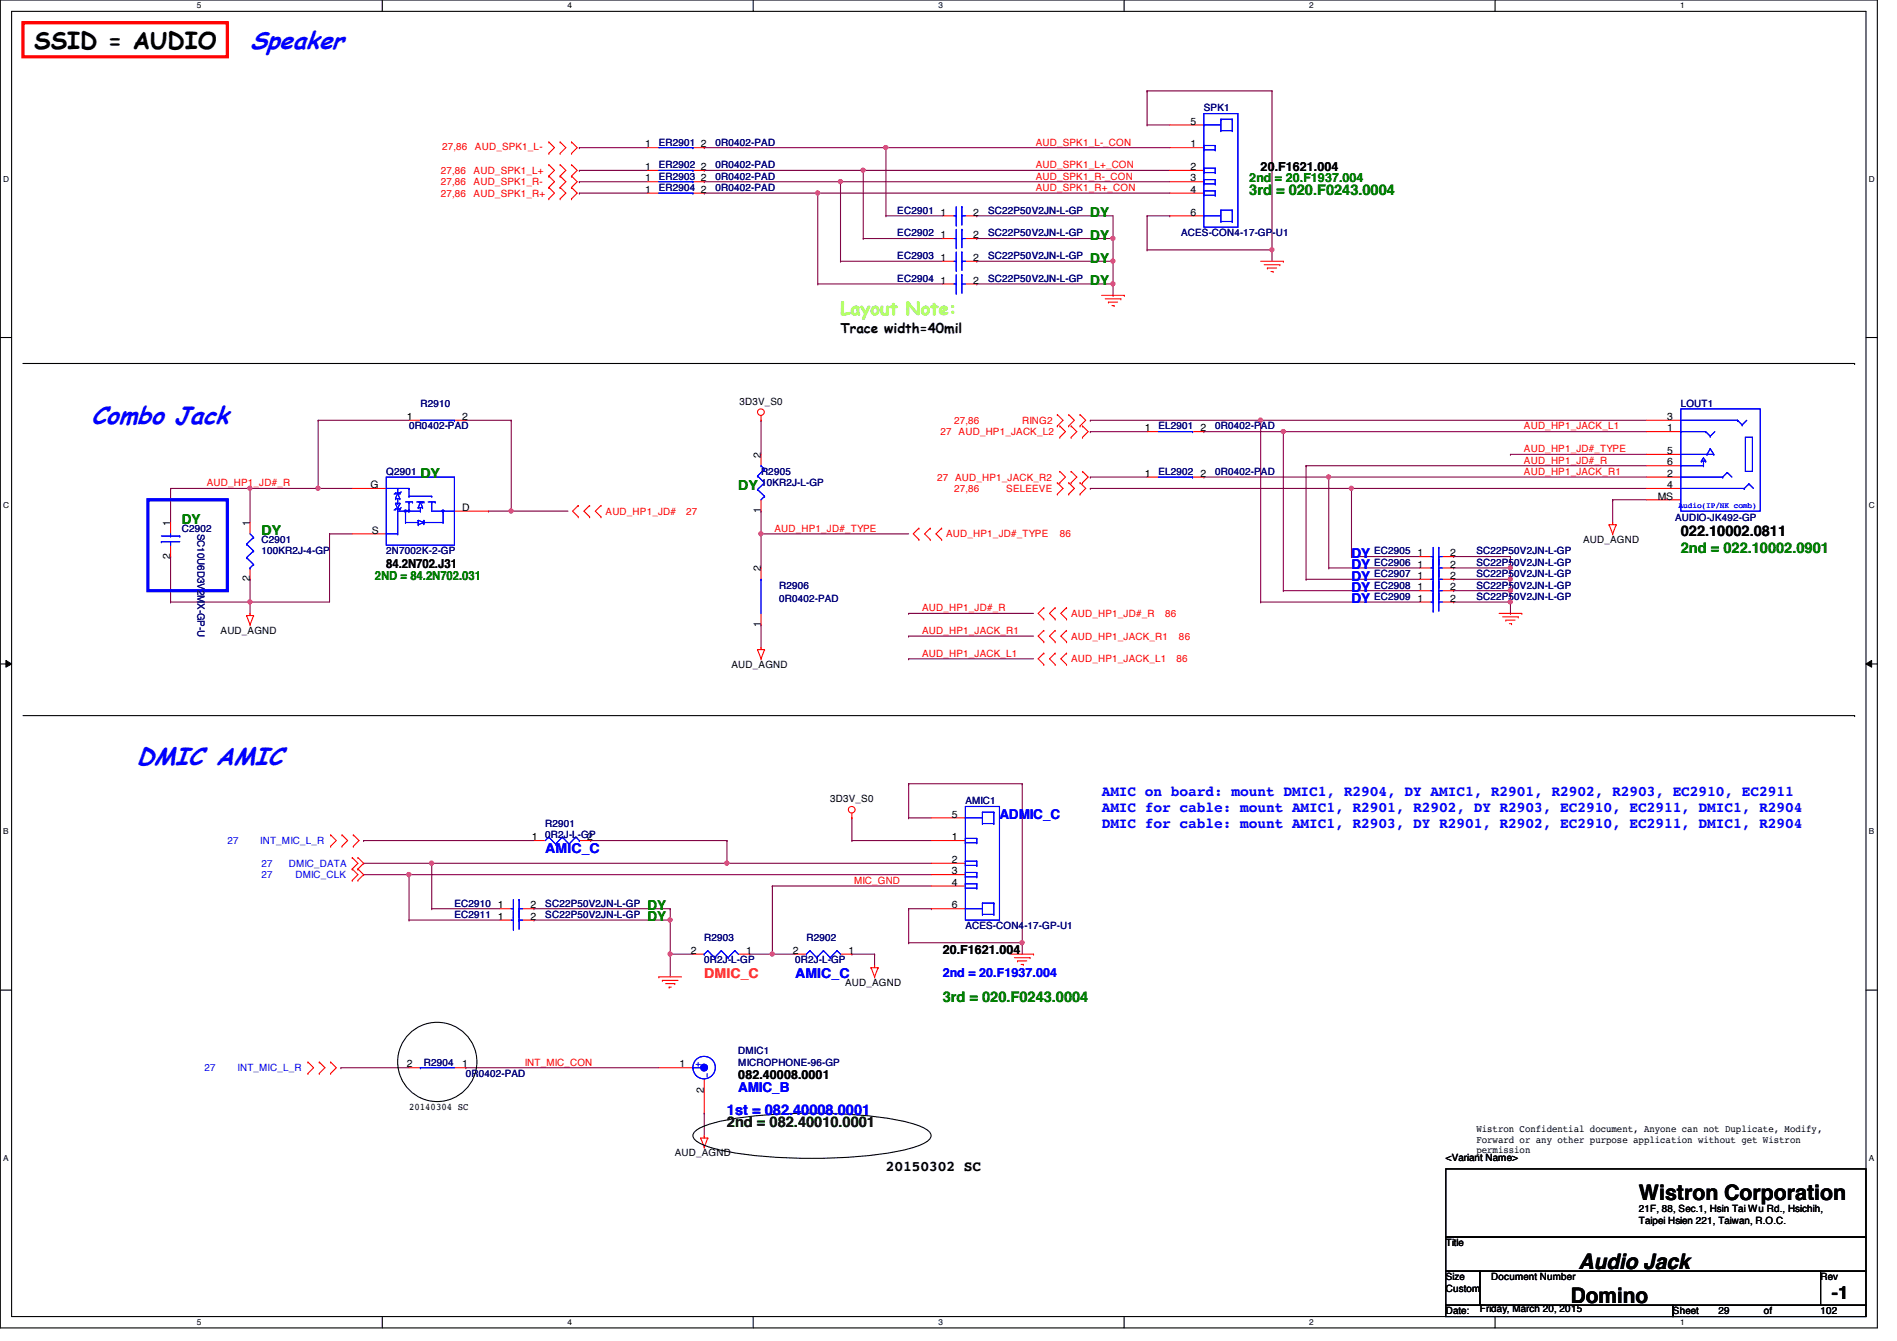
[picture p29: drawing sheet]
<svg xmlns="http://www.w3.org/2000/svg" width="297mm" height="210mm" viewBox="0 0 297 210" stroke-linecap="round" stroke-linejoin="round" font-family="sans-serif">
<defs><g id="words">
<g font-size="3.9" fill="#00f">
<text x="39.2" y="7.7">Speaker</text>
<text x="14.3" y="66.3">Combo Jack</text>
<text x="21.4" y="119.7">DMIC AMIC</text>
</g>
<text font-size="3.7" x="5.4" y="7.7">SSID = AUDIO</text>
<g font-size="3.3">
<text x="256.6" y="187.9">Wistron Corporation</text>
<text x="246" y="203.9">Domino</text>
<text x="247.2" y="198.6">Audio Jack</text>
</g>
<text font-size="2.8" fill="#80ff00" x="131.6" y="49.4">Layout Note:</text>
<text font-size="2.8" x="286.8" y="203.4">-1</text>
<g font-size="2.3" fill="#008000">
<text x="195.6" y="30.6">3rd = 020.F0243.0004</text>
<text x="263.2" y="86.6">2nd = 022.10002.0901</text>
<text x="147.6" y="156.8">3rd = 020.F0243.0004</text>
</g>
<g font-size="2.3">
<text x="263.2" y="83.9">022.10002.0811</text>
<text x="138.7" y="183.2">20150302 SC</text>
</g>
<g font-size="2.3" fill="#00f">
<text x="172.5" y="124.5">AMIC on board: mount DMIC1, R2904, DY AMIC1, R2901, R2902, R2903, EC2910, EC2911</text>
<text x="172.5" y="127.1">AMIC for cable: mount AMIC1, R2901, R2902, DY R2903, EC2910, EC2911, DMIC1, R2904</text>
<text x="172.5" y="129.6">DMIC for cable: mount AMIC1, R2903, DY R2901, R2902, EC2910, EC2911, DMIC1, R2904</text>
<text x="113.8" y="174.6">1st = 082.40008.0001</text>
</g>
<text font-size="2.3" fill="#004000" x="113.8" y="176.4">2nd = 082.40010.0001</text>
<g font-size="2.1" fill="#008000">
<text x="170.7" y="34">DY</text>
<text x="170.7" y="37.5">DY</text>
<text x="170.7" y="41.1">DY</text>
<text x="170.7" y="44.7">DY</text>
<text x="65.8" y="74.9">DY</text>
<text x="115.6" y="76.7">DY</text>
<text x="28.5" y="82">DY</text>
<text x="40.9" y="83.8">DY</text>
<text x="101.4" y="142.5">DY</text>
<text x="101.4" y="144.2">DY</text>
</g>
<text font-size="2.1" x="131.6" y="52.1">Trace width=40mil</text>
<g font-size="2.1" fill="#00f">
<text x="211.6" y="87.3">DY</text>
<text x="211.6" y="89.1">DY</text>
<text x="211.6" y="92.7">DY</text>
<text x="211.6" y="90.9">DY</text>
<text x="211.6" y="94.4">DY</text>
<text x="156.5" y="128.2">ADMIC_C</text>
<text x="85.4" y="133.6">AMIC_C</text>
<text x="124.5" y="153.1">AMIC_C</text>
<text x="115.6" y="170.9">AMIC_B</text>
</g>
<text font-size="2.1" fill="#ff8000" x="110.3" y="153.1">DMIC_C</text>
<g font-size="1.9" fill="#008000">
<text x="195.6" y="28.5">2nd = 20.F1937.004</text>
<text x="58.7" y="90.7">2ND = 84.2N702.031</text>
</g>
<g font-size="1.9">
<text x="197.4" y="26.7">20.F1621.004</text>
<text x="60.5" y="88.9">84.2N702.J31</text>
<text x="147.6" y="149.4">20.F1621.004</text>
<text x="115.6" y="169">082.40008.0001</text>
</g>
<text font-size="1.9" fill="#00f" x="147.6" y="153">2nd = 20.F1937.004</text>
<g font-size="1.6" fill="#000080">
<text x="188.5" y="17.4">SPK1</text>
<text x="103.2" y="22.8">ER2901</text>
<text x="112.1" y="22.8">0R0402-PAD</text>
<text x="103.2" y="29.9">ER2904</text>
<text x="103.2" y="26.3">ER2902</text>
<text x="103.2" y="28.1">ER2903</text>
<text x="112.1" y="29.9">0R0402-PAD</text>
<text x="112.1" y="26.3">0R0402-PAD</text>
<text x="112.1" y="28.1">0R0402-PAD</text>
<text x="140.5" y="33.4">EC2901</text>
<text x="154.7" y="33.4">SC22P50V2JN-L-GP</text>
<text x="140.5" y="37">EC2902</text>
<text x="140.5" y="40.6">EC2903</text>
<text x="154.7" y="37">SC22P50V2JN-L-GP</text>
<text x="154.7" y="40.6">SC22P50V2JN-L-GP</text>
<text x="185" y="37">ACES-CON4-17-GP-U1</text>
<text x="140.5" y="44.1">EC2904</text>
<text x="154.7" y="44.1">SC22P50V2JN-L-GP</text>
<text x="65.8" y="63.7">R2910</text>
<text x="263.2" y="63.7">LOUT1</text>
<text x="64" y="67.2">0R0402-PAD</text>
<text x="181.4" y="67.2">EL2901</text>
<text x="190.3" y="67.2">0R0402-PAD</text>
<text x="60.5" y="74.3">Q2901</text>
<text x="119.2" y="76.1">10KR2J-L-GP</text>
<text x="119.2" y="74.3">R2905</text>
<text x="181.4" y="74.3">EL2902</text>
<text x="190.3" y="74.3">0R0402-PAD</text>
<text x="28.5" y="83.2">C2902</text>
<text x="30.9" y="83.6" transform="rotate(90 30.9 83.6)">SC10U6D3V2MX-GP-U</text>
<text x="262.3" y="81.6">AUDIO-JK492-GP</text>
<text x="40.9" y="85">C2901</text>
<text x="40.9" y="86.8">100KR2J-4-GP</text>
<text x="60.5" y="86.8">2N7002K-2-GP</text>
<text x="215.2" y="86.8">EC2905</text>
<text x="215.2" y="88.6">EC2906</text>
<text x="231.2" y="86.8">SC22P50V2JN-L-GP</text>
<text x="231.2" y="88.6">SC22P50V2JN-L-GP</text>
<text x="122" y="94.2">0R0402-PAD</text>
<text x="122" y="92.1">R2906</text>
<text x="215.2" y="92.1">EC2908</text>
<text x="215.2" y="90.3">EC2907</text>
<text x="215.2" y="93.9">EC2909</text>
<text x="231.2" y="92.1">SC22P50V2JN-L-GP</text>
<text x="231.2" y="90.3">SC22P50V2JN-L-GP</text>
<text x="231.2" y="93.9">SC22P50V2JN-L-GP</text>
<text x="151.2" y="125.9">AMIC1</text>
<text x="85.4" y="131.2">0R2J-L-GP</text>
<text x="85.4" y="129.5">R2901</text>
<text x="71.2" y="141.9">EC2910</text>
<text x="71.2" y="143.7">EC2911</text>
<text x="85.4" y="141.9">SC22P50V2JN-L-GP</text>
<text x="85.4" y="143.7">SC22P50V2JN-L-GP</text>
<text x="110.3" y="147.2">R2903</text>
<text x="126.3" y="147.2">R2902</text>
<text x="151.2" y="145.5">ACES-CON4-17-GP-U1</text>
<text x="110.3" y="150.8">0R2J-L-GP</text>
<text x="124.5" y="150.8">0R2J-L-GP</text>
<text x="66.4" y="166.8">R2904</text>
<text x="115.6" y="166.8">MICROPHONE-96-GP</text>
<text x="115.6" y="165">DMIC1</text>
<text x="72.9" y="168.6">0R0402-PAD</text>
</g>
<g font-size="1.6" fill="#f00">
<text x="69.2" y="23.5">27,86</text>
<text x="74.4" y="23.5">AUD_SPK1_L-</text>
<text x="162.2" y="22.8">AUD_SPK1_L-_CON</text>
<text x="69" y="27.2">27,86</text>
<text x="69" y="29">27,86</text>
<text x="74.2" y="27.2">AUD_SPK1_L+</text>
<text x="74.2" y="29">AUD_SPK1_R-</text>
<text x="162.2" y="26.3">AUD_SPK1_L+_CON</text>
<text x="162.2" y="28.1">AUD_SPK1_R-_CON</text>
<text x="162.2" y="29.9">AUD_SPK1_R+_CON</text>
<text x="69" y="30.8">27,86</text>
<text x="74.2" y="30.8">AUD_SPK1_R+</text>
<text x="147.3" y="68.1">27 AUD_HP1_JACK_L2</text>
<text x="149.4" y="66.3">27,86</text>
<text x="160.1" y="66.3">RING2</text>
<text x="238.6" y="67.2">AUD_HP1_JACK_L1</text>
<text x="238.6" y="70.8">AUD_HP1_JD#_TYPE</text>
<text x="32.4" y="76.1">AUD_HP1_JD#_R</text>
<text x="146.7" y="75.2">27 AUD_HP1_JACK_R2</text>
<text x="149.4" y="77">27,86</text>
<text x="157.6" y="77">SELEEVE</text>
<text x="238.6" y="72.6">AUD_HP1_JD#_R</text>
<text x="238.6" y="74.3">AUD_HP1_JACK_R1</text>
<text x="94.8" y="80.6">AUD_HP1_JD#</text>
<text x="107.4" y="80.6">27</text>
<text x="121.3" y="83.2">AUD_HP1_JD#_TYPE</text>
<text x="148.2" y="84.1">AUD_HP1_JD#_TYPE</text>
<text x="165.9" y="84.1">86</text>
<text x="144.4" y="95.7">AUD_HP1_JD#_R</text>
<text x="144.4" y="99.2">AUD_HP1_JACK_R1</text>
<text x="167.7" y="96.6">AUD_HP1_JD#_R</text>
<text x="167.7" y="100.1">AUD_HP1_JACK_R1</text>
<text x="182.5" y="96.6">86</text>
<text x="184.6" y="100.1">86</text>
<text x="144.4" y="102.8">AUD_HP1_JACK_L1</text>
<text x="167.7" y="103.7">AUD_HP1_JACK_L1</text>
<text x="184.2" y="103.7">86</text>
<text x="133.7" y="138.3">MIC_GND</text>
<text x="82.2" y="166.8">INT_MIC_CON</text>
</g>
<g font-size="1.6">
<text x="101" y="23.1">1</text>
<text x="109.7" y="23.1">2</text>
<text x="186.4" y="23.1">1</text>
<text x="186.4" y="19.5">5</text>
<text x="101" y="26.6">1</text>
<text x="101" y="28.4">1</text>
<text x="109.7" y="26.6">2</text>
<text x="109.7" y="28.4">2</text>
<text x="186.4" y="26.6">2</text>
<text x="186.4" y="28.4">3</text>
<text x="101" y="30.2">1</text>
<text x="109.7" y="30.2">2</text>
<text x="147.3" y="33.7">1</text>
<text x="152.4" y="33.7">2</text>
<text x="186.4" y="30.2">4</text>
<text x="186.4" y="33.7">6</text>
<text x="147.3" y="37.3">1</text>
<text x="147.3" y="40.9">1</text>
<text x="152.4" y="37.3">2</text>
<text x="152.4" y="40.9">2</text>
<text x="147.3" y="44.4">1</text>
<text x="152.4" y="44.4">2</text>
<text x="63.7" y="65.7">1</text>
<text x="72.4" y="65.7">2</text>
<text x="115.8" y="63.3">3D3V_S0</text>
<text x="261.1" y="65.7">3</text>
<text x="119.1" y="71.7" transform="rotate(-90 119.1 71.7)">2</text>
<text x="179.3" y="67.5">1</text>
<text x="188" y="67.5">2</text>
<text x="261.1" y="71.1">5</text>
<text x="261.1" y="67.5">1</text>
<text x="58" y="76.4">G</text>
<text x="179.3" y="74.6">1</text>
<text x="188" y="74.6">2</text>
<text x="261.1" y="74.6">2</text>
<text x="261.1" y="76.4">4</text>
<text x="261.1" y="72.9">6</text>
<text x="26.7" y="82.3" transform="rotate(-90 26.7 82.3)">1</text>
<text x="39.1" y="82.3" transform="rotate(-90 39.1 82.3)">1</text>
<text x="58.2" y="83.5">S</text>
<text x="72.4" y="80">D</text>
<text x="119.1" y="80.3" transform="rotate(-90 119.1 80.3)">1</text>
<text x="259.6" y="78.2">MS</text>
<text x="26.7" y="87.5" transform="rotate(-90 26.7 87.5)">2</text>
<text x="119.1" y="89.5" transform="rotate(-90 119.1 89.5)">2</text>
<text x="222" y="87.1">1</text>
<text x="222" y="88.9">1</text>
<text x="227.1" y="87.1">2</text>
<text x="227.1" y="88.9">2</text>
<text x="247.9" y="85">AUD_AGND</text>
<text x="39.1" y="91" transform="rotate(-90 39.1 91)">2</text>
<text x="222" y="92.4">1</text>
<text x="222" y="90.6">1</text>
<text x="222" y="94.2">1</text>
<text x="227.1" y="92.4">2</text>
<text x="227.1" y="90.6">2</text>
<text x="227.1" y="94.2">2</text>
<text x="34.5" y="99.2">AUD_AGND</text>
<text x="119.1" y="98.1" transform="rotate(-90 119.1 98.1)">1</text>
<text x="114.6" y="104.6">AUD_AGND</text>
<text x="130" y="125.6">3D3V_S0</text>
<text x="83.3" y="131.5">1</text>
<text x="91.9" y="131.5">2</text>
<text x="149.1" y="131.5">1</text>
<text x="149.1" y="128">5</text>
<text x="149.1" y="135.1">2</text>
<text x="149.1" y="136.9">3</text>
<text x="77.9" y="142.2">1</text>
<text x="77.9" y="144">1</text>
<text x="83.1" y="142.2">2</text>
<text x="83.1" y="144">2</text>
<text x="149.1" y="138.6">4</text>
<text x="149.1" y="142.2">6</text>
<text x="108.2" y="149.3">2</text>
<text x="116.8" y="149.3">1</text>
<text x="124.2" y="149.3">2</text>
<text x="132.8" y="149.3">1</text>
<text x="132.3" y="154.3">AUD_AGND</text>
<text x="63.7" y="167.1">2</text>
<text x="72.4" y="167.1">1</text>
<text x="106.4" y="167.1">1</text>
<text x="64" y="173.7">20140304 SC</text>
<text x="110.2" y="171" transform="rotate(-90 110.2 171)">2</text>
<text x="231.2" y="177.2">Wistron Confidential document, Anyone can not Duplicate, Modify,</text>
<text x="231.2" y="178.9">Forward or any other purpose application without get Wistron</text>
<text x="105.7" y="181">AUD_AGND</text>
<text x="226.4" y="181.7">&lt;Variant Name&gt;</text>
<text x="231.2" y="180.6">permission</text>
<text x="256.6" y="191.6">Taipei Hsien 221, Taiwan, R.O.C.</text>
<text x="256.6" y="189.7">21F, 88, Sec.1, Hsin Tai Wu Rd., Hsichih,</text>
<text x="226.4" y="195.1">Title</text>
<text x="226.4" y="200.4">Size</text>
<text x="226.4" y="202.2">Custom</text>
<text x="233.5" y="200.4">Document Number</text>
<text x="285.1" y="200.4">Rev</text>
<text x="226.4" y="205.7">Date:</text>
<text x="231.7" y="205.4">Friday, March 20, 2015</text>
<text x="262" y="205.7">Sheet</text>
<text x="269.1" y="205.7">29</text>
<text x="276.2" y="205.7">of</text>
<text x="285.1" y="205.7">102</text>
</g>
<g font-size="1.6" fill="#00f">
<text x="35.6" y="132.1">27</text>
<text x="40.8" y="132.1">INT_MIC_L_R</text>
<text x="40.9" y="135.7">27</text>
<text x="40.9" y="137.5">27</text>
<text x="45.2" y="135.7">DMIC_DATA</text>
<text x="46.3" y="137.5">DMIC_CLK</text>
<text x="32" y="167.7">27</text>
<text x="37.2" y="167.7">INT_MIC_L_R</text>
<text x="109.9" y="167" transform="rotate(-90 109.9 167)">+</text>
<text x="111.1" y="168.7" transform="rotate(-90 111.1 168.7)">-</text>
</g>
<g font-size="1.3">
<text x="30.8" y="1.3">5</text>
<text x="88.9" y="1.3">4</text>
<text x="146.9" y="1.3">3</text>
<text x="205" y="1.3">2</text>
<text x="263.1" y="1.3">1</text>
<text x=".5" y="28.4">D</text>
<text x="292.6" y="28.4">D</text>
<text x=".5" y="79.5">C</text>
<text x="292.6" y="79.5">C</text>
<text x=".5" y="130.6">B</text>
<text x="292.6" y="130.6">B</text>
<text x=".5" y="181.7">A</text>
<text x="292.6" y="181.7">A</text>
<text x="30.8" y="207.4">5</text>
<text x="88.9" y="207.4">4</text>
<text x="146.9" y="207.4">3</text>
<text x="205" y="207.4">2</text>
<text x="263.1" y="207.4">1</text>
</g>
<text font-size="1.2" fill="#00f" x="262.8" y="79.6">Audio(IP/NK comb)</text>
</g></defs>
<path d="M0 0h294v207.9h-294zM1.8 1.8h290.4v204.3h-290.4z" fill="none" stroke="#000" stroke-width=".17"/>
<g fill="#fff">
<path d="M30.8 .2h.7v1.4h-.7z"/>
<path d="M30.8 206.2h.7v1.4h-.7z"/>
</g>
<path d="M59.9 0v1.8M59.9 206.1v1.8" fill="none" stroke="#000" stroke-width=".17"/>
<g fill="#fff">
<path d="M88.9 .2h.6v1.4h-.6z"/>
<path d="M88.9 206.2h.6v1.4h-.6z"/>
</g>
<path d="M117.9 0v1.8M117.9 206.1v1.8" fill="none" stroke="#000" stroke-width=".17"/>
<g fill="#fff">
<path d="M146.9 .2h.7v1.4h-.7z"/>
<path d="M146.9 206.2h.7v1.4h-.7z"/>
</g>
<path d="M176 0v1.8M176 206.1v1.8" fill="none" stroke="#000" stroke-width=".17"/>
<g fill="#fff">
<path d="M205 .2h.7v1.4h-.7z"/>
<path d="M205 206.2h.7v1.4h-.7z"/>
</g>
<path d="M234.1 0v1.8M234.1 206.1v1.8" fill="none" stroke="#000" stroke-width=".17"/>
<g fill="#fff">
<path d="M263.1 .2h.7v1.4h-.7z"/>
<path d="M263.1 206.2h.7v1.4h-.7z"/>
<path d="M.5 27.3h.9v1.4h-.9z"/>
<path d="M292.6 27.3h.9v1.4h-.9z"/>
<path d="M.5 78.4h.9v1.4h-.9z"/>
<path d="M292.6 78.4h.9v1.4h-.9z"/>
</g>
<path d="M0 52.8h1.8M292.2 52.8h1.8" fill="none" stroke="#000" stroke-width=".17"/>
<g fill="#fff">
<path d="M.5 129.5h.8v1.4h-.8z"/>
<path d="M292.6 129.5h.9v1.4h-.9z"/>
</g>
<path d="M0 103.9h1.8M292.2 103.9h1.8" fill="none" stroke="#000" stroke-width=".17"/>
<path d="M.9 103.4l.9 .5-.9 .5zM292.2 103.9l.9-.5v1z" fill="#000"/>
<path d="M.9 103.4l.9 .5-.9 .5zM292.2 103.9l.9-.5v1z" fill="none" stroke="#000" stroke-width=".16"/>
<g fill="#fff">
<path d="M.5 180.5h.8v1.4h-.8z"/>
<path d="M292.6 180.5h.9v1.4h-.9z"/>
</g>
<path d="M0 155h1.8M292.2 155h1.8" fill="none" stroke="#000" stroke-width=".17"/>
<path d="M135.2 26.7h.1M135.2 26.7h48M199.2 39.1h.1M199.2 39.1v1.8" fill="none" stroke="#800040" stroke-width=".17"/>
<circle cx="135.1" cy="26.6" r=".32" fill="#f0f"/>
<circle cx="135.1" cy="26.6" r=".32" fill="none" stroke="#f0f" stroke-width=".17"/>
<path d="M138.7 23.1h.1M138.7 23.1h44.5" fill="none" stroke="#800040" stroke-width=".17"/>
<circle cx="138.7" cy="23.1" r=".32" fill="#f0f"/>
<circle cx="138.7" cy="23.1" r=".32" fill="none" stroke="#f0f" stroke-width=".17"/>
<path d="M131.6 28.4h.1M131.6 28.4h51.6" fill="none" stroke="#800040" stroke-width=".17"/>
<circle cx="131.6" cy="28.4" r=".32" fill="#f0f"/>
<circle cx="131.6" cy="28.4" r=".32" fill="none" stroke="#f0f" stroke-width=".17"/>
<path d="M179.6 33.8h.1M179.6 39.1h.1M179.6 33.8v5.3M179.6 39.1h19.6M170.7 74.7h.1M170.7 67.6h.1M170.7 74.7h8.9M170.7 67.6h8.9" fill="none" stroke="#800040" stroke-width=".17"/>
<circle cx="199.2" cy="39.1" r=".32" fill="#f0f"/>
<circle cx="199.2" cy="39.1" r=".32" fill="none" stroke="#f0f" stroke-width=".17"/>
<path d="M179.6 19.6h.1M179.6 14.2h.1M179.6 14.2v5.4M179.6 14.2h19.6M179.6 19.6h3.6M142.3 147.6h17.8M142.3 142.2h.1M142.3 147.6h.1M142.3 142.2v5.4" fill="none" stroke="#800040" stroke-width=".17"/>
<circle cx="160" cy="147.5" r=".32" fill="#f0f"/>
<circle cx="160" cy="147.5" r=".32" fill="none" stroke="#f0f" stroke-width=".17"/>
<g fill="none" stroke="#800040" stroke-width=".17">
<path d="M64 136.9h81.8M64 136.9h.1M120.9 138.7h24.9M120.9 138.7h.1M133.4 131.6h12.4M133.4 128h.1M133.4 131.6h.1M133.4 128v3.6M142.3 128h3.5M142.3 122.7h17.8M142.3 128h.1M142.3 122.7h.1"/>
<path d="M142.3 122.7v5.3M160.1 147.6h.1M160.1 147.6v1.8"/>
</g>
<circle cx="64" cy="136.9" r=".32" fill="#f0f"/>
<circle cx="64" cy="136.9" r=".32" fill="none" stroke="#f0f" stroke-width=".17"/>
<path d="M113.8 135.1h.1M113.8 135.1h32" fill="none" stroke="#800040" stroke-width=".17"/>
<circle cx="113.8" cy="135.1" r=".32" fill="#f0f"/>
<circle cx="113.8" cy="135.1" r=".32" fill="none" stroke="#f0f" stroke-width=".17"/>
<g fill="none" stroke="#800040" stroke-width=".17">
<path d="M199.2 14.2h.1M199.2 14.2v24.9M90.7 23.1h10.7M90.7 26.7h10.7M90.7 28.4h10.7M90.7 30.2h10.7M90.7 23.1h.1M90.7 26.7h.1M90.7 28.4h.1M90.7 30.2h.1M110.3 23.1h28.4M110.3 23.1h.1"/>
<path d="M138.7 23.1h.1M138.7 33.8h.1M138.7 23.1v10.7M138.7 33.8h8.9M152.9 33.8h21.4v3.5M152.9 37.3h21.4M152.9 33.8h.1M152.9 37.3h.1M174.3 37.3h.1M152.9 40.9h21.4M152.9 44.4h21.4M152.9 40.9h.1"/>
<path d="M152.9 44.4h.1"/>
</g>
<circle cx="174.3" cy="37.3" r=".32" fill="#f0f"/>
<circle cx="174.3" cy="37.3" r=".32" fill="none" stroke="#f0f" stroke-width=".17"/>
<g fill="none" stroke="#800040" stroke-width=".17">
<path d="M110.3 28.4h21.3M110.3 26.7h24.9M110.3 26.7h.1M110.3 28.4h.1M131.6 28.4h.1M131.6 28.4v12.5M135.2 37.3h12.4M135.2 37.3h.1M135.2 26.7h.1M135.2 26.7v10.6M174.3 37.3v3.6M131.6 40.9h.1"/>
<path d="M131.6 40.9h16M174.3 46.2h.1M174.3 40.9h.1M174.3 44.4v1.8"/>
</g>
<circle cx="174.3" cy="40.9" r=".32" fill="#f0f"/>
<circle cx="174.3" cy="40.9" r=".32" fill="none" stroke="#f0f" stroke-width=".17"/>
<path d="M174.3 44.4h.1M174.3 40.9v3.5" fill="none" stroke="#800040" stroke-width=".17"/>
<circle cx="174.3" cy="44.4" r=".32" fill="#f0f"/>
<circle cx="174.3" cy="44.4" r=".32" fill="none" stroke="#f0f" stroke-width=".17"/>
<g fill="none" stroke="#800040" stroke-width=".17">
<path d="M128.1 30.2h.1M128.1 30.2v14.2M128.1 44.4h.1M128.1 44.4h19.5M227.6 87.1h.1M227.6 94.2h.1M227.6 88.9h.1M227.6 90.7h.1M227.6 92.5h.1M227.6 87.1h8.9M227.6 94.2h8.9M227.6 88.9h8.9"/>
<path d="M227.6 90.7h8.9M227.6 92.5h8.9M56.9 131.6h.1M56.9 131.6h26.7M67.6 135.1h.1M67.6 135.1v7.1M92.5 131.6h21.3M92.5 131.6h.1M113.8 131.6h.1M113.8 131.6v3.5h-46.2"/>
</g>
<circle cx="67.6" cy="135.1" r=".32" fill="#f0f"/>
<circle cx="67.6" cy="135.1" r=".32" fill="none" stroke="#f0f" stroke-width=".17"/>
<path d="M56.9 135.1h.1M56.9 136.9h.1M56.9 136.9h7.1M56.9 135.1h10.7M64 136.9h.1M64 136.9v7.1M120.9 138.7h.1M120.9 138.7v10.7h-3.5M64 144h.1M64 144h14.3M117.4 149.4h.1" fill="none" stroke="#800040" stroke-width=".17"/>
<circle cx="120.9" cy="149.3" r=".32" fill="#f0f"/>
<circle cx="120.9" cy="149.3" r=".32" fill="none" stroke="#f0f" stroke-width=".17"/>
<path d="M201 67.6h.1M201 67.6h56.8" fill="none" stroke="#800040" stroke-width=".17"/>
<circle cx="200.9" cy="67.5" r=".32" fill="#f0f"/>
<circle cx="200.9" cy="67.5" r=".32" fill="none" stroke="#f0f" stroke-width=".17"/>
<g fill="none" stroke="#800040" stroke-width=".17">
<path d="M83.6 142.2h21.3M83.6 144h21.3M83.6 142.2h.1M83.6 144h.1M104.9 149.4h3.6M104.9 149.4h.1M104.9 149.4v3.5M120.9 149.4h3.6M120.9 149.4h.1M133.4 149.4h3.5M133.4 149.4h.1M136.9 149.4h.1"/>
<path d="M136.9 149.4v1.7"/>
</g>
<circle cx="104.9" cy="149.3" r=".32" fill="#f0f"/>
<circle cx="104.9" cy="149.3" r=".32" fill="none" stroke="#f0f" stroke-width=".17"/>
<path d="M119.2 65.8h.1M119.2 65.8v5.3M119.2 80h.1M119.2 97.8h.1M119.2 83.6h.1M119.2 80v3.6M119.2 97.8v3.5M119.2 83.6h23.1" fill="none" stroke="#800040" stroke-width=".17"/>
<circle cx="119.1" cy="83.5" r=".32" fill="#f0f"/>
<circle cx="119.1" cy="83.5" r=".32" fill="none" stroke="#f0f" stroke-width=".17"/>
<g fill="none" stroke="#800040" stroke-width=".17">
<path d="M26.7 76.5h.1M26.7 76.5v5.3M39.2 76.5h.1M39.2 76.5v5.3M188.5 67.6h12.5M188.5 74.7h.1M188.5 67.6h.1M188.5 74.7h19.6M197.4 65.8h.1M197.4 65.8v28.4M201 67.6h.1M201 67.6v24.9"/>
<path d="M204.5 72.9h.1M204.5 72.9v17.8M208.1 74.7h.1M208.1 74.7v14.2M211.6 76.5h.1M211.6 76.5v10.6M80 80h8.9M80 80h.1M119.2 83.6h.1M119.2 83.6v5.3M197.4 94.2h24.9M197.4 94.2h.1"/>
<path d="M201 92.5h21.3M201 92.5h.1M204.5 90.7h17.8M204.5 90.7h.1M208.1 88.9h14.2M208.1 88.9h.1M211.6 87.1h10.7M211.6 87.1h.1"/>
</g>
<circle cx="39.1" cy="76.4" r=".32" fill="#f0f"/>
<circle cx="39.1" cy="76.4" r=".32" fill="none" stroke="#f0f" stroke-width=".17"/>
<path d="M26.7 76.5h12.5M26.7 76.5h.1M39.2 94.2h.1M39.2 94.2v1.8" fill="none" stroke="#800040" stroke-width=".17"/>
<circle cx="39.1" cy="94.2" r=".32" fill="#f0f"/>
<circle cx="39.1" cy="94.2" r=".32" fill="none" stroke="#f0f" stroke-width=".17"/>
<g fill="none" stroke="#800040" stroke-width=".17">
<path d="M49.8 76.5h5.4M49.8 76.5h.1M197.4 65.8h.1M197.4 65.8h60.4M26.7 87.1h.1M26.7 94.2h.1M26.7 87.1v7.1M39.2 94.2h.1M39.2 90.7h.1M39.2 90.7v3.5M51.6 83.6h.1M51.6 83.6v10.6h-24.9"/>
<path d="M51.6 83.6h3.6"/>
</g>
<circle cx="197.4" cy="65.8" r=".32" fill="#f0f"/>
<circle cx="197.4" cy="65.8" r=".32" fill="none" stroke="#f0f" stroke-width=".17"/>
<path d="M204.5 72.9h.1M204.5 72.9h53.3M208.1 74.7h49.7M208.1 74.7h.1M236.5 71.1h.1M236.5 71.1h21.3" fill="none" stroke="#800040" stroke-width=".17"/>
<circle cx="208" cy="74.6" r=".32" fill="#f0f"/>
<circle cx="208" cy="74.6" r=".32" fill="none" stroke="#f0f" stroke-width=".17"/>
<path d="M211.6 76.5h.1M211.6 76.5h46.2" fill="none" stroke="#800040" stroke-width=".17"/>
<circle cx="211.6" cy="76.4" r=".32" fill="#f0f"/>
<circle cx="211.6" cy="76.4" r=".32" fill="none" stroke="#f0f" stroke-width=".17"/>
<path d="M170.7 65.8h26.7M170.7 76.5h40.9M170.7 76.5h.1M170.7 65.8h.1M252.5 78.2h.1M252.5 78.2v3.6M252.5 78.2h5.3M236.5 88.9h.1M236.5 87.1v1.8" fill="none" stroke="#800040" stroke-width=".17"/>
<circle cx="236.5" cy="88.9" r=".32" fill="#f0f"/>
<circle cx="236.5" cy="88.9" r=".32" fill="none" stroke="#f0f" stroke-width=".17"/>
<path d="M236.5 90.7h.1M236.5 88.9v1.8" fill="none" stroke="#800040" stroke-width=".17"/>
<circle cx="236.5" cy="90.7" r=".32" fill="#f0f"/>
<circle cx="236.5" cy="90.7" r=".32" fill="none" stroke="#f0f" stroke-width=".17"/>
<path d="M236.5 92.5h.1M236.5 90.7v1.8" fill="none" stroke="#800040" stroke-width=".17"/>
<circle cx="236.5" cy="92.4" r=".32" fill="#f0f"/>
<circle cx="236.5" cy="92.4" r=".32" fill="none" stroke="#f0f" stroke-width=".17"/>
<path d="M236.5 94.2h.1M236.5 92.5v1.7" fill="none" stroke="#800040" stroke-width=".17"/>
<circle cx="236.5" cy="94.2" r=".32" fill="#f0f"/>
<circle cx="236.5" cy="94.2" r=".32" fill="none" stroke="#f0f" stroke-width=".17"/>
<path d="M72.9 65.8h7.1M80 65.8h.1M80 65.8v14.2M80 80h.1M236.5 96h.1M236.5 94.2v1.8" fill="none" stroke="#800040" stroke-width=".17"/>
<circle cx="80" cy="80" r=".32" fill="#f0f"/>
<circle cx="80" cy="80" r=".32" fill="none" stroke="#f0f" stroke-width=".17"/>
<path d="M49.8 65.8h14.2M49.8 65.8h.1M49.8 76.5h.1M49.8 65.8v10.7M76.5 80h.1M76.5 80h3.5" fill="none" stroke="#800040" stroke-width=".17"/>
<circle cx="49.8" cy="76.4" r=".32" fill="#f0f"/>
<circle cx="49.8" cy="76.4" r=".32" fill="none" stroke="#f0f" stroke-width=".17"/>
<path d="M39.2 76.5h.1M39.2 76.5h10.6M104.9 142.2h.1M104.9 144h.1M104.9 142.2v7.2" fill="none" stroke="#800040" stroke-width=".17"/>
<circle cx="104.9" cy="144" r=".32" fill="#f0f"/>
<circle cx="104.9" cy="144" r=".32" fill="none" stroke="#f0f" stroke-width=".17"/>
<path d="M128.1 30.2h.1M128.1 30.2h55.1M160.1 122.7h.1M160.1 122.7v24.9M67.6 142.2h.1M67.6 142.2h10.7M142.3 142.2h3.5M145.8 142.2h.1" fill="none" stroke="#800040" stroke-width=".17"/>
<circle cx="128" cy="30.2" r=".32" fill="#f0f"/>
<circle cx="128" cy="30.2" r=".32" fill="none" stroke="#f0f" stroke-width=".17"/>
<g fill="none" stroke="#800040" stroke-width=".17">
<path d="M110.3 30.2h17.8M110.3 30.2h.1M179.6 33.8h3.6M183.2 33.8h.1M142.3 96h19.5M142.3 99.6h19.5M142.3 96h.1M142.3 99.6h.1M142.3 103.1h19.5M142.3 103.1h.1M53.4 167.1h.1M53.4 167.1h10.6"/>
<path d="M72.9 167.1h30.3M72.9 167.1h.1M110.3 174.2h.1M110.3 174.2v3.6"/>
</g>
<g fill="none" stroke="#f00" stroke-width=".17">
<path d="M85.9 22.2l.9 .9-.9 .9M85.9 25.8l.9 .9-.9 .9M85.9 27.6l.9 .8-.9 .9M85.9 29.3l.9 .9-.9 .9M85.9 24h.1M85.9 22.2h.1M85.9 27.6h.1M85.9 25.8h.1M85.9 29.3h.1M85.9 31.1h.1M87.7 22.2h.1M87.7 24h.1"/>
<path d="M87.7 25.8h.1M87.7 27.6h.1M87.7 29.3h.1M87.7 31.1h.1M87.7 22.2l.9 .9-.9 .9M87.7 25.8l.9 .9-.9 .9M87.7 27.6l.9 .8-.9 .9M87.7 29.3l.9 .9-.9 .9M89.5 24h.1M89.5 22.2h.1M89.5 27.6h.1M89.5 25.8h.1"/>
<path d="M89.5 29.3h.1M89.5 31.1h.1M89.5 25.8l.9 .9-.9 .9M89.5 22.2l.9 .9-.9 .9M89.5 27.6l.9 .8-.9 .9M89.5 29.3l.9 .9-.9 .9M101.4 30.2h1.8M101.4 26.7h1.8M108.5 30.2h1.8M108.5 26.7h1.8M147.6 37.3h1.8M151.2 37.3h1.7"/>
<path d="M172.5 46.2h3.6M173.1 46.8h2.4M173.6 47.3h1.4M173.6 47.3h.1M174.1 47.8h.4M174.5 47.8h.1M175.5 46.8h.1M176.1 46.2h.1M197.4 40.9h3.6M197.9 41.4h2.5M198.5 42h.1M198.5 42h1.4"/>
<path d="M199 42.5h.3M199.3 42.5h.1M200.4 41.4h.1M201 40.9h.1M55.2 76.5h5.3M90.5 79.1h.1M90.5 79.1l-.8 .9 .8 .9M92.3 79.1h.1M92.3 79.1l-.9 .9 .9 .9M94.1 79.1l-.9 .9 .9 .9M94.1 79.1h.1M119.2 65.8h.1"/>
<path d="M119.2 65.1v.7M165.6 75.6l.9 .9-.9 .8M165.6 64.9l.9 .9-.9 .9M165.6 77.3h.1M165.6 75.6h.1M165.6 66.7h.1M165.6 64.9h.1M165.9 73.8l.9 .9-.9 .9M165.9 66.7l.9 .9-.9 .9M165.9 75.6h.1M165.9 73.8h.1M165.9 68.5h.1"/>
<path d="M165.9 66.7h.1M167.3 75.6h.1M167.3 77.3h.1M167.3 64.9h.1M167.3 66.7h.1M167.3 75.6l.9 .9-.9 .8M167.3 64.9l.9 .9-.9 .9M167.7 73.8l.9 .9-.9 .9M167.7 66.7l.9 .9-.9 .9M167.7 73.8h.1M167.7 75.6h.1M167.7 66.7h.1"/>
<path d="M167.7 68.5h.1M169.1 75.6l.9 .9-.9 .8M169.1 64.9l.9 .9-.9 .9M169.1 77.3h.1M169.1 75.6h.1M169.1 66.7h.1M169.1 64.9h.1M169.5 75.6h.1M169.5 73.8h.1M169.5 68.5h.1M169.5 66.7h.1M169.5 73.8l.9 .9-.9 .9"/>
<path d="M169.5 66.7l.9 .9-.9 .9M179.6 74.7h1.8M186.7 74.7h1.8M38.6 96.4h.1M38.6 96.4h1.1M38.6 96.4l.6 1.4M39.2 97.8h.1M39.2 96h.1M39.2 96v.4M39.7 96.4h.1M39.7 96.4l-.5 1.4M55.2 83.6h5.3"/>
<path d="M71.2 80h5.3M90.5 80.9h.1M92.3 80.9h.1M94.1 80.9h.1M119.2 88.9v1.8M119.2 96v1.8M143.9 82.7l-.9 .9 .9 .9M143.9 84.5h.1M143.9 82.7h.1M145.7 82.7h.1M145.7 84.5h.1M145.7 82.7l-.9 .9 .9 .9"/>
<path d="M147.4 84.5h.1M147.4 82.7h.1M147.4 82.7l-.8 .9 .8 .9M163.4 98.7l-.8 .9 .8 .9M163.4 95.1l-.8 .9 .8 .9M163.4 96.9h.1M163.4 95.1h.1M163.4 98.7h.1M165.2 95.1h.1M165.2 96.9h.1M165.2 98.7h.1M165.2 95.1l-.9 .9 .9 .9"/>
<path d="M165.2 98.7l-.9 .9 .9 .9M167 96.9h.1M167 95.1h.1M167 98.7h.1M167 95.1l-.9 .9 .9 .9M167 98.7l-.9 .9 .9 .9M222.3 92.5h1.8M225.8 92.5h1.8M234.7 96h3.6M235.3 96.6h2.4M235.8 97.1h.1M235.8 97.1h1.4"/>
<path d="M236.3 97.6h.4M236.7 97.6h.1M237.7 96.6h.1M238.3 96h.1M252 82.1l.5 1.5M252 82.1h.1M252 82.1h1.1M252.5 83.6h.1M252.5 81.8h.1M252.5 81.8v.3M253.1 82.1h.1M253.1 82.1l-.6 1.5"/>
<path d="M118.6 101.7l.6 1.4M118.6 101.7h.1M118.6 101.7h1.1M119.2 103.1h.1M119.2 101.3h.1M119.2 101.3v.4M119.7 101.7h.1M119.7 101.7l-.5 1.4M163.4 102.2l-.8 .9 .8 .9M163.4 100.5h.1M163.4 104h.1M163.4 102.2h.1"/>
<path d="M165.2 100.5h.1M165.2 102.2h.1M165.2 104h.1M165.2 102.2l-.9 .9 .9 .9M167 100.5h.1M167 104h.1M167 102.2h.1M167 102.2l-.9 .9 .9 .9M51.8 132.5h.1M51.8 130.7h.1M51.8 130.7l.9 .9-.9 .9M53.5 130.7l.9 .9-.9 .9"/>
<path d="M53.5 130.7h.1M53.5 132.5h.1M55.2 136h.1M55.2 134.2h.1M55.2 137.8h.1M55.2 134.2l.8 .9-.8 .9M55.2 136l.8 .9-.8 .9M55.3 132.5h.1M55.3 130.7h.1M55.3 130.7l.9 .9-.9 .9M56 134.2l.9 .9-.9 .9M56 136l.9 .9-.9 .9"/>
<path d="M56 134.2h.1M56 136h.1M56 137.8h.1M83.6 131.6h1.8M90.7 131.6h1.8M133.4 128h.1M133.4 127.3v.7M103.2 152.9h3.5M103.2 152.9h.1M103.7 153.5h2.5M103.7 153.5h.1M104.2 154h1.5"/>
<path d="M104.8 154.5h.3M104.8 154.5h.1M105.7 154h.1M124.5 149.4h1.8M131.6 149.4h1.8M136.4 151.5h.1M136.4 151.5l.5 1.4M136.4 151.5h1.1M136.9 152.9h.1M136.9 151.1h.1M136.9 151.1v.4M137.5 151.5l-.6 1.4"/>
<path d="M137.5 151.5h.1M158.3 149.4h3.5M158.8 149.9h2.5M159.3 150.4h1.5M159.3 150.4h.1M159.9 151h.3M160.2 151h.1M161.3 149.9h.1M161.8 149.4h.1M48.2 168h.1M48.2 166.2h.1M48.2 166.2l.9 .9-.9 .9"/>
<path d="M50 166.2h.1M50 168h.1M50 166.2l.9 .9-.9 .9M51.8 168h.1M51.8 166.2h.1M51.8 166.2l.9 .9-.9 .9M109.7 178.1h1.1M109.7 178.1h.1M109.7 178.1l.6 1.5M110.3 179.6h.1M110.3 177.8h.1M110.3 177.8v.3"/>
<path d="M110.8 178.1h.1M110.8 178.1l-.5 1.5"/>
<circle cx="119.1" cy="64.5" r=".52"/>
<circle cx="133.4" cy="126.7" r=".52"/>
</g>
<g fill="none" stroke="#000" stroke-width=".17">
<path d="M3.6 56.9h286.8M290.4 56.9h.1M3.6 112h286.8M290.4 112h.1M109 176.9a15.9 15.9 0 0 1 6.5-1.9 83.5 83.5 0 0 1 26.2 .6 9.9 9.9 0 0 1 3.6 1.3l.4 .4 .1 .5a2.41 2.41 0 0 1-1.9 1.5 45.2 45.2 0 0 1-12.5 1.9 75.5 75.5 0 0 1-18.8-1.2 9.8 9.8 0 0 1-3.6-1.4l-.4-.4-.1-.4 .1-.5zM226.4 183h65.8v10.6h-65.8zM226.4 193.6h65.8v5.4h-65.8zM226.4 199h5.3v5.3h-5.3zM231.7 199h53.4v5.3h-53.4zM285.1 199h7.1v5.3h-7.1zM226.4 204.3h35.6v1.8h-35.6zM262 204.3h30.2v1.8h-30.2z"/>
<circle cx="68.5" cy="166.2" r="6.2"/>
</g>
<path d="M3.6 3.6h32v5.3h-32z" fill="none" stroke="#f00" stroke-width=".51"/>
<path d="M23.2 78.2h12.4v14.3h-12.4z" fill="none" stroke="#00f" stroke-width=".51"/>
<g fill="none" stroke="#00f" stroke-width=".17">
<path d="M103.2 30.2h5.3M103.2 26.7h5.3M108.5 30.2h.1M108.5 26.7h.1M149.4 37.3h.3M149.7 37.3h.1M149.7 38.8h.1M149.7 35.9v2.9M150.6 37.3h.6M150.6 37.3h.1M150.6 35.9h.1M150.6 35.9v2.9"/>
<path d="M60.5 76.5h3.5M61.9 77.2h.1M61.9 78.1h.1M61.9 78.8h.1M61.9 79.7h.1M61.9 77.2h.7M61.9 78.1h.7M61.9 78.8h.7M61.9 79.7h.7M61.9 78.8l.4 .9M61.9 77.2l-.2 .1M61.9 79.7l-.2 .1"/>
<path d="M62.3 77.2l.3 .9M62.3 76.5h.1M62.3 77.2h.1M62.3 79.7h.1M62.3 78.8h.1M62.3 76.5v.7M62.3 78.1v.7M62.3 79.7v3.9M62.3 77.2l-.4 .9M62.6 77.2h.1M62.6 78.1h.1M62.6 78.8h.1"/>
<path d="M62.6 79.7h.1M62.6 78.8l-.3 .9M62.8 77l-.2 .2M62.8 79.5l-.2 .2M64 76.5h.1M64 77.7h.1M64 76.5v1.2M64 77.7h3.6M67.6 77.7h.1M181.4 74.7h5.3M186.7 74.7h.1M60.5 83.6h.1"/>
<path d="M60.5 83.6h1.8M62.3 83.6h.1M62.3 80h3.5M65.8 80h.1M119.2 90.7h.1M119.2 90.7v5.3M224.1 92.5h.3M224.4 92.5h.1M224.4 93.9h.1M224.4 91v2.9M225.3 92.5h.5M225.3 92.5h.1"/>
<path d="M225.3 91h.1M225.3 91v2.9M85.9 131h.1M85.9 131l1.1 1.1M85.9 131l-.5 .6M87 132.1h.1M88 131l-1 1.1M88 131h.1M88 131l1.1 1.1M89.1 132.1h.1M90.2 131l-1.1 1.1M90.2 131h.1"/>
<path d="M90.2 131l.5 .6M90.7 131.6h.1M126.3 149.4h.1M126.8 148.8h.1M126.8 148.8l-.5 .6M126.8 148.8l1.1 1.1M127.9 149.9h.1M128.9 148.8h.1M128.9 148.8l-1 1.1M128.9 148.8l1.1 1.1M130 149.9h.1M131.1 148.8l.5 .6"/>
<path d="M131.1 148.8h.1M131.1 148.8l-1.1 1.1"/>
</g>
<path d="M63.9 79.9h.2v.2h-.2z" fill-rule="evenodd" fill="#00f"/>
<path d="M63.5 78.6h1.1M63.9 79.9h.2v.2h-.2zM64 78.6h.1M64 78.6v1.4M64.6 78.6h.1" fill="none" stroke="#00f" stroke-width=".17"/>
<path d="M63.4 79.9h.2v.2h-.2z" fill-rule="evenodd" fill="#00f"/>
<g fill="none" stroke="#00f" stroke-width=".17">
<path d="M63.4 79.9h.2v.2h-.2zM65.3 78.6h1.1M65.5 79.5h.1M65.8 78.6l.4 .9M65.8 79.5h.1M65.8 78.6h.1M65.8 79.5v.5M65.8 78.6l-.3 .9M66.2 78.6h.1M66.4 78.6h.1M67.1 78.6h1.1M67.6 78.6h.1"/>
<path d="M67.6 78.6v1.4h3.6M68.2 78.6h.1M63.5 81.8h.1M63.5 80.2v1.6M63.5 81.8h2M65.5 81.8h.1M65.5 82.1h.1M65.5 81.4h.1M65.5 81.4v.7M65.5 81.4l.9 .4M66.4 81.8l-.9 .3M66.4 81.8h.1"/>
<path d="M66.4 81.4h.1M66.4 81.8h3M66.4 81.4v.7M69.4 81.8h.1M69.4 80h.1M69.4 80v1.8M71.2 80h.1"/>
</g>
<path d="M69.2 79.9h.3v.2h-.3z" fill-rule="evenodd" fill="#00f"/>
<g fill="none" stroke="#00f" stroke-width=".17">
<path d="M60.5 76.5h3.5M60.5 74.7h10.7v10.6h-10.7zM61.9 77.2h.1M61.9 78.1h.1M61.9 78.8h.1M61.9 79.7h.1M61.9 77.2h.7M61.9 78.1h.7M61.9 78.8h.7M61.9 79.7h.7M61.9 78.8l.4 .9M61.9 77.2l-.2 .1"/>
<path d="M61.9 79.7l-.2 .1M62.3 77.2l.3 .9M62.3 76.5h.1M62.3 77.2h.1M62.3 79.7h.1M62.3 78.8h.1M62.3 76.5v.7M62.3 78.1v.7M62.3 79.7v3.9M62.3 77.2l-.4 .9M62.6 77.2h.1M62.6 78.1h.1"/>
<path d="M62.6 78.8h.1M62.6 79.7h.1M62.6 78.8l-.3 .9M62.8 77l-.2 .2M62.8 79.5l-.2 .2M64 76.5h.1M64 77.7h.1M64 76.5v1.2M64 77.7h3.6M65.5 79.5h.7M66.2 79.5h.1M67.6 77.7h.1"/>
<path d="M69.2 79.9h.3v.2h-.3zM60.5 83.6h.1M60.5 83.6h1.8M62.3 83.6h.1M62.3 80h3.5M65.8 80h.1"/>
</g>
<path d="M63.9 79.9h.2v.2h-.2z" fill-rule="evenodd" fill="#00f"/>
<path d="M63.5 78.6h1.1M63.9 79.9h.2v.2h-.2zM64 78.6h.1M64 78.6v1.4M64.6 78.6h.1" fill="none" stroke="#00f" stroke-width=".17"/>
<path d="M63.4 79.9h.2v.2h-.2z" fill-rule="evenodd" fill="#00f"/>
<g fill="none" stroke="#00f" stroke-width=".17">
<path d="M63.4 79.9h.2v.2h-.2zM65.3 78.6h1.1M65.5 79.5h.1M65.8 78.6l.4 .9M65.8 79.5h.1M65.8 78.6h.1M65.8 79.5v.5M65.8 78.6l-.3 .9M66.2 78.6h.1M66.4 78.6h.1M67.1 78.6h1.1M67.6 78.6h.1"/>
<path d="M67.6 78.6v1.4h3.6M68.2 78.6h.1M63.5 81.8h.1M63.5 80.2v1.6M63.5 81.8h2M65.5 81.8h.1M65.5 82.1h.1M65.5 81.4h.1M65.5 81.4v.7M65.5 81.4l.9 .4M66.4 81.8l-.9 .3M66.4 81.8h.1"/>
<path d="M66.4 81.4h.1M66.4 81.8h3M66.4 81.4v.7M69.4 81.8h.1M69.4 80h.1M69.4 80v1.8M71.2 80h.1"/>
</g>
<path d="M69.2 79.9h.3v.2h-.3z" fill-rule="evenodd" fill="#00f"/>
<g fill="none" stroke="#00f" stroke-width=".17">
<path d="M103.2 23.1h5.3M108.5 23.1h.1M60.5 74.7h10.7v10.6h-10.7zM65.5 79.5h.7M66.2 79.5h.1M69.2 79.9h.3v.2h-.3zM181.4 67.6h5.3M186.7 67.6h.1M224.1 90.7h.3M224.1 87.1h.3M224.4 90.7h.1M224.4 92.1h.1"/>
<path d="M224.4 87.1h.1M224.4 88.6h.1M224.4 85.7v2.9M224.4 89.2v2.9M225.3 90.7h.5M225.3 87.1h.5M225.3 90.7h.1M225.3 89.2h.1M225.3 87.1h.1M225.3 85.7h.1M225.3 85.7v2.9M225.3 89.2v2.9"/>
<path d="M80 142.2h.4M80.4 142.2h.1M80.4 143.7h.1M80.4 140.8v2.9M81.3 142.2h.5M81.3 142.2h.1M81.3 140.8h.1M81.3 140.8v2.9"/>
</g>
<path d="M101.4 23.1h1.8M108.5 23.1h1.8M179.6 67.6h1.8M186.7 67.6h1.8M222.3 90.7h1.8M222.3 87.1h1.8M225.8 90.7h1.8M225.8 87.1h1.8M78.3 142.2h1.7M81.8 142.2h1.8M103.2 167.1h5.3M110.3 168.9v5.3" fill="none" stroke="#f00" stroke-width=".17"/>
<circle cx="110.2" cy="167.1" r=".54" fill="#00f"/>
<g fill="none" stroke="#00f" stroke-width=".17">
<path d="M108.5 167.1h.1M108.5 167.1h1.2"/>
<circle cx="110.2" cy="167.1" r="1.76"/>
<circle cx="110.2" cy="167.1" r=".54"/>
</g>
<circle cx="110.2" cy="167.1" r=".54" fill="#00f"/>
<g fill="none" stroke="#00f" stroke-width=".17">
<path d="M188.5 17.8h5.3v17.8h-5.3zM188.5 19.6h2.7M188.5 19.6h.1M191.2 18.7h1.8M191.2 18.7h.1M191.2 18.7v1.7M193 18.7h.1M193 18.7v1.7M103.2 28.4h5.3M108.5 28.4h.1M149.4 33.8h.3M149.7 33.8h.1"/>
<path d="M149.7 35.2h.1M149.7 32.3v2.9M149.7 39.5v2.8M150.6 33.8h.6M150.6 39.5h.1M150.6 33.8h.1M150.6 32.3h.1M150.6 32.3v2.9M150.6 39.5v2.8M188.5 22.8h1.8M188.5 26.3h1.8M188.5 28.1h1.8"/>
<path d="M188.5 29.9h1.8M188.5 33.8h2.7M188.5 22.8h.1M188.5 23.5h.1M188.5 26.3h.1M188.5 27h.1M188.5 28.1h.1M188.5 28.8h.1M188.5 29.9h.1M188.5 30.6h.1M188.5 33.8h.1M188.5 22.8v.7"/>
<path d="M188.5 26.3v.7M188.5 28.1v.7M188.5 29.9v.7M188.5 23.5h1.8M188.5 27h1.8M188.5 28.8h1.8M188.5 30.6h1.8M190.3 23.5h.1M190.3 22.8h.1M190.3 27h.1M190.3 26.3h.1M190.3 28.8h.1"/>
<path d="M190.3 28.1h.1M190.3 30.6h.1M190.3 29.9h.1M190.3 22.8v.7M190.3 26.3v.7M190.3 28.1v.7M190.3 29.9v.7M191.2 32.9h1.8M191.2 20.4h.1M191.2 32.9h.1M191.2 34.7h.1M191.2 32.9v1.8"/>
<path d="M191.2 20.4h1.8M191.2 34.7h1.8M193 20.4h.1M193 34.7h.1M193 32.9h.1M193 32.9v1.8M149.4 44.4h.3M149.4 40.9h.3M149.7 44.4h.1M149.7 45.9h.1M149.7 40.9h.1M149.7 42.3h.1"/>
<path d="M149.7 43v2.9M150.6 44.4h.6M150.6 40.9h.6M150.6 44.4h.1M150.6 43h.1M150.6 40.9h.1M150.6 43v2.9M65.8 65.8h5.4M71.2 65.8h.1M118.6 76.6l1.1 1.1M118.6 74.5l1.1 1.1M118.6 76.6h.1"/>
<path d="M118.6 74.5h.1M119.2 72.9l.5 .5M119.2 72.9h.1M119.7 77.7h.1M119.7 75.6h.1M119.7 73.4h.1M119.7 77.7l-.5 .5M119.7 75.6l-1.1 1M119.7 73.4l-1.1 1.1M263.2 72.9h3.5M263.2 74.7h6.5M263.2 67.6h3.9"/>
<path d="M263.2 64h12.4v16h-12.4zM263.2 67.6h.1M263.2 72.9h.1M263.2 74.7h.1M263.2 65.8h8.9M263.2 76.5h9.9M263.2 71.1h5.1M266.4 72.2h.1M266.4 72.2h.7M266.7 72.9h.1M266.7 71.7h.1M266.7 72.2v.7"/>
<path d="M266.7 71.7l-.3 .5M266.7 71.7l.4 .5M267.1 67.6l.7 .7M267.1 67.6h.1M267.1 72.2h.1M267.3 71.1h.1M267.8 70.2l.5 .9M267.8 68.3h.1M267.8 70.2h.1M267.8 70.2l-.5 .9M268.3 71.1h.1M268.5 67.6l-.7 .7"/>
<path d="M269.7 74.7h.1M270.5 74h.1M270.5 74l-.8 .7M270.5 74l.7 .7M272.1 65.8h.1M272.1 65.8l.7 .7M272.8 66.5h.1M273.1 76.5h.1M273.3 68.5h1.1v5.3h-1.1zM273.5 65.8l-.7 .7M273.9 75.7l.7 .8M273.9 75.7h.1"/>
<path d="M273.9 75.7l-.8 .8M25.3 84.8h2.8M25.3 84.8h.1M25.3 83.9h2.8M26.7 83.9h.1M26.7 84.8h.1M26.7 83.6v.3M26.7 84.8v.5M28.1 83.9h.1M38.6 85.2h.1M38.6 87.3h.1M38.6 85.2l1.1 1"/>
<path d="M38.6 87.3l1.1 1M39.2 88.9h.1M39.2 83.6l.5 .5M39.7 84.1h.1M39.7 86.2h.1M39.7 88.3h.1M39.7 84.1l-1.1 1.1M39.7 86.2l-1.1 1.1M39.7 88.3l-.5 .6M224.1 88.9h.3M224.1 94.2h.3M224.4 88.9h.1"/>
<path d="M224.4 90.3h.1M224.4 94.2h.1M224.4 95.7h.1M224.4 87.5v2.8M224.4 92.8v2.9M225.3 88.9h.5M225.3 94.2h.5M225.3 88.9h.1M225.3 87.5h.1M225.3 94.2h.1M225.3 92.8h.1M225.3 87.5v2.8"/>
<path d="M225.3 92.8v2.9M151.2 128h2.6M151.2 131.2h.1M151.2 131.9h.1M151.2 134.8h.1M151.2 135.5h.1M151.2 136.6h.1M151.2 137.2h.1M151.2 138.3h.1M151.2 139h.1M151.2 128h.1M151.2 131.2v.7"/>
<path d="M151.2 134.8v.7M151.2 136.6v.6M151.2 138.3v.7M151.2 131.9h1.7M151.2 135.5h1.7M151.2 137.2h1.7M151.2 139h1.7M151.2 126.2h5.3v17.8h-5.3zM151.2 131.2h1.7M151.2 134.8h1.7M151.2 136.6h1.7M151.2 138.3h1.7"/>
<path d="M152.9 131.9h.1M152.9 131.2h.1M152.9 135.5h.1M152.9 134.8h.1M152.9 137.2h.1M152.9 136.6h.1M152.9 139h.1M152.9 138.3h.1M152.9 131.2v.7M152.9 134.8v.7M152.9 136.6v.6M152.9 138.3v.7"/>
<path d="M153.8 127.1h.1M153.8 128.9h.1M153.8 127.1v1.8M153.8 128.9h1.8M153.8 127.1h1.8M155.6 128.9h.1M155.6 127.1h.1M155.6 127.1v1.8M80 144h.4M80.4 144h.1M80.4 145.5h.1M80.4 142.6v2.9"/>
<path d="M81.3 144h.5M81.3 144h.1M81.3 142.6h.1M81.3 142.6v2.9M110.3 149.4h.1M110.8 148.8h.1M110.8 148.8l-.5 .6M110.8 148.8l1.1 1.1M111.9 149.9h.1M112.9 148.8h.1M112.9 148.8l-1 1.1M112.9 148.8l1.1 1.1"/>
<path d="M114 149.9h.1M115.1 148.8l.5 .6M115.1 148.8h.1M115.1 148.8l-1.1 1.1M151.2 142.2h2.6M151.2 142.2h.1M153.8 141.4h.1M153.8 143.1h.1M153.8 141.4v1.7M153.8 143.1h1.8M153.8 141.4h1.8M155.6 143.1h.1"/>
<path d="M155.6 141.4h.1M155.6 141.4v1.7M65.8 167.1h5.4M65.8 167.1h.1M108.5 167.1h.1M108.5 167.1h1.2"/>
<circle cx="110.2" cy="167.1" r="1.76"/>
<circle cx="110.2" cy="167.1" r=".54"/>
</g>
<g fill="none" stroke="#f00" stroke-width=".17">
<path d="M183.2 19.6h5.3M101.4 28.4h1.8M108.5 28.4h1.8M147.6 33.8h1.8M151.2 33.8h1.7M183.2 28.4h5.3M183.2 23.1h5.3M183.2 26.7h5.3M183.2 30.2h5.3M183.2 33.8h5.3M147.6 44.4h1.8M147.6 40.9h1.8"/>
<path d="M151.2 44.4h1.7M151.2 40.9h1.7M64 65.8h1.8M71.2 65.8h1.7M119.2 71.1v1.8M119.2 78.2v1.8M257.8 65.8h5.4M257.8 74.7h5.4M257.8 71.1h5.4M257.8 76.5h5.4M257.8 67.6h5.4M257.8 72.9h5.4"/>
<path d="M257.8 78.2h5.4M26.7 81.8v1.8M26.7 85.3v1.8M39.2 81.8v1.8M39.2 88.9v1.8M222.3 88.9h1.8M222.3 94.2h1.8M225.8 88.9h1.8M225.8 94.2h1.8M145.8 131.6h5.4M145.8 135.1h5.4M145.8 136.9h5.4"/>
<path d="M145.8 138.7h5.4M145.8 128h5.4M78.3 144h1.7M81.8 144h1.8M108.5 149.4h1.8M115.6 149.4h1.8M145.8 142.2h5.4M64 167.1h1.8M71.2 167.1h1.7"/>
</g>
<circle cx="135.1" cy="26.6" r=".32" fill="#f0f"/>
<circle cx="135.1" cy="26.6" r=".32" fill="none" stroke="#f0f" stroke-width=".17"/>
<circle cx="138.7" cy="23.1" r=".32" fill="#f0f"/>
<circle cx="138.7" cy="23.1" r=".32" fill="none" stroke="#f0f" stroke-width=".17"/>
<circle cx="131.6" cy="28.4" r=".32" fill="#f0f"/>
<circle cx="131.6" cy="28.4" r=".32" fill="none" stroke="#f0f" stroke-width=".17"/>
<circle cx="199.2" cy="39.1" r=".32" fill="#f0f"/>
<circle cx="199.2" cy="39.1" r=".32" fill="none" stroke="#f0f" stroke-width=".17"/>
<circle cx="160" cy="147.5" r=".32" fill="#f0f"/>
<circle cx="160" cy="147.5" r=".32" fill="none" stroke="#f0f" stroke-width=".17"/>
<circle cx="64" cy="136.9" r=".32" fill="#f0f"/>
<circle cx="64" cy="136.9" r=".32" fill="none" stroke="#f0f" stroke-width=".17"/>
<circle cx="113.8" cy="135.1" r=".32" fill="#f0f"/>
<circle cx="113.8" cy="135.1" r=".32" fill="none" stroke="#f0f" stroke-width=".17"/>
<circle cx="174.3" cy="37.3" r=".32" fill="#f0f"/>
<circle cx="174.3" cy="37.3" r=".32" fill="none" stroke="#f0f" stroke-width=".17"/>
<circle cx="174.3" cy="40.9" r=".32" fill="#f0f"/>
<circle cx="174.3" cy="40.9" r=".32" fill="none" stroke="#f0f" stroke-width=".17"/>
<circle cx="174.3" cy="44.4" r=".32" fill="#f0f"/>
<circle cx="174.3" cy="44.4" r=".32" fill="none" stroke="#f0f" stroke-width=".17"/>
<circle cx="67.6" cy="135.1" r=".32" fill="#f0f"/>
<circle cx="67.6" cy="135.1" r=".32" fill="none" stroke="#f0f" stroke-width=".17"/>
<circle cx="120.9" cy="149.3" r=".32" fill="#f0f"/>
<circle cx="120.9" cy="149.3" r=".32" fill="none" stroke="#f0f" stroke-width=".17"/>
<circle cx="200.9" cy="67.5" r=".32" fill="#f0f"/>
<circle cx="200.9" cy="67.5" r=".32" fill="none" stroke="#f0f" stroke-width=".17"/>
<circle cx="104.9" cy="149.3" r=".32" fill="#f0f"/>
<circle cx="104.9" cy="149.3" r=".32" fill="none" stroke="#f0f" stroke-width=".17"/>
<circle cx="119.1" cy="83.5" r=".32" fill="#f0f"/>
<circle cx="119.1" cy="83.5" r=".32" fill="none" stroke="#f0f" stroke-width=".17"/>
<circle cx="39.1" cy="76.4" r=".32" fill="#f0f"/>
<circle cx="39.1" cy="76.4" r=".32" fill="none" stroke="#f0f" stroke-width=".17"/>
<circle cx="39.1" cy="94.2" r=".32" fill="#f0f"/>
<circle cx="39.1" cy="94.2" r=".32" fill="none" stroke="#f0f" stroke-width=".17"/>
<circle cx="197.4" cy="65.8" r=".32" fill="#f0f"/>
<circle cx="197.4" cy="65.8" r=".32" fill="none" stroke="#f0f" stroke-width=".17"/>
<circle cx="208" cy="74.6" r=".32" fill="#f0f"/>
<circle cx="208" cy="74.6" r=".32" fill="none" stroke="#f0f" stroke-width=".17"/>
<circle cx="211.6" cy="76.4" r=".32" fill="#f0f"/>
<circle cx="211.6" cy="76.4" r=".32" fill="none" stroke="#f0f" stroke-width=".17"/>
<circle cx="236.5" cy="88.9" r=".32" fill="#f0f"/>
<circle cx="236.5" cy="88.9" r=".32" fill="none" stroke="#f0f" stroke-width=".17"/>
<circle cx="236.5" cy="90.7" r=".32" fill="#f0f"/>
<circle cx="236.5" cy="90.7" r=".32" fill="none" stroke="#f0f" stroke-width=".17"/>
<circle cx="236.5" cy="92.4" r=".32" fill="#f0f"/>
<circle cx="236.5" cy="92.4" r=".32" fill="none" stroke="#f0f" stroke-width=".17"/>
<circle cx="236.5" cy="94.2" r=".32" fill="#f0f"/>
<circle cx="236.5" cy="94.2" r=".32" fill="none" stroke="#f0f" stroke-width=".17"/>
<circle cx="80" cy="80" r=".32" fill="#f0f"/>
<circle cx="80" cy="80" r=".32" fill="none" stroke="#f0f" stroke-width=".17"/>
<circle cx="49.8" cy="76.4" r=".32" fill="#f0f"/>
<circle cx="49.8" cy="76.4" r=".32" fill="none" stroke="#f0f" stroke-width=".17"/>
<circle cx="104.9" cy="144" r=".32" fill="#f0f"/>
<circle cx="104.9" cy="144" r=".32" fill="none" stroke="#f0f" stroke-width=".17"/>
<circle cx="128" cy="30.2" r=".32" fill="#f0f"/>
<circle cx="128" cy="30.2" r=".32" fill="none" stroke="#f0f" stroke-width=".17"/>
<use href="#words"/>
</svg>
